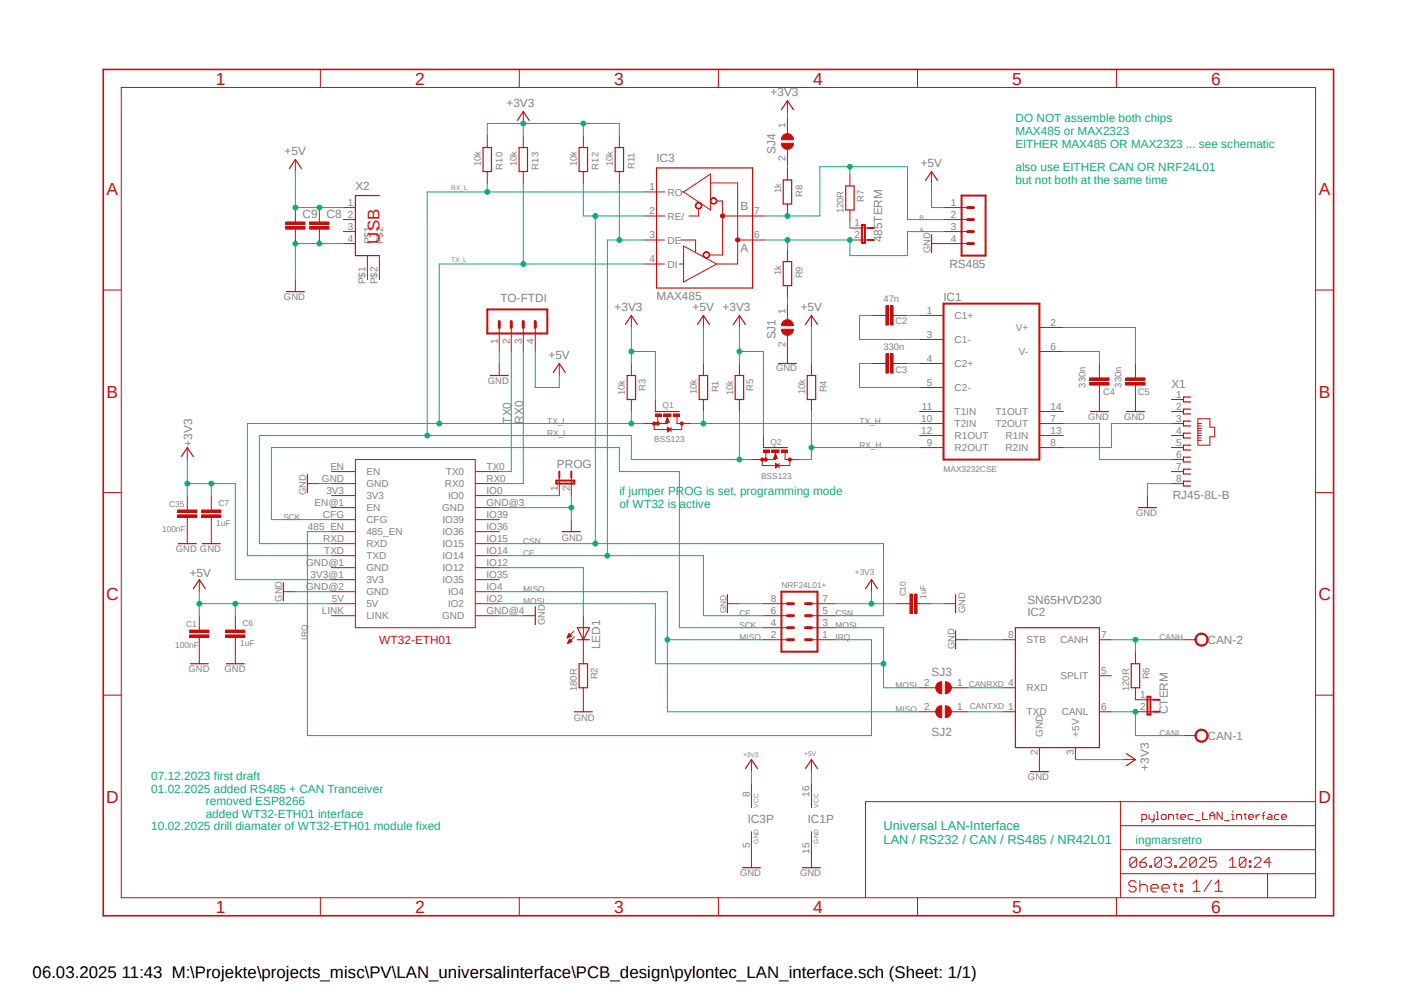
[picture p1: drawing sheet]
<svg xmlns="http://www.w3.org/2000/svg" width="297mm" height="210mm" viewBox="0 0 297 210" stroke-linecap="round" stroke-linejoin="round" font-family="sans-serif">
<defs><g id="words">
<g font-size="3.7" fill="#c90d0c">
<text x="45.7" y="17.9">1</text>
<text x="87.8" y="17.9">2</text>
<text x="129.9" y="17.9">3</text>
<text x="172" y="17.9">4</text>
<text x="214.1" y="17.9">5</text>
<text x="256.3" y="17.9">6</text>
<text x="22.5" y="41.2">A</text>
<text x="279" y="41.2">A</text>
<text x="22.5" y="84.1">B</text>
<text x="279" y="84.1">B</text>
<text x="22.4" y="126.9">C</text>
<text x="278.9" y="126.9">C</text>
<text x="22.4" y="169.8">D</text>
<text x="278.9" y="169.8">D</text>
<text x="45.7" y="193.1">1</text>
<text x="87.8" y="193.1">2</text>
<text x="129.9" y="193.1">3</text>
<text x="172" y="193.1">4</text>
<text x="214.1" y="193.1">5</text>
<text x="256.3" y="193.1">6</text>
</g>
<text font-size="3.6" fill="#c90d0c" x="80.3" y="51.5" transform="rotate(-90 80.3 51.5)">USB</text>
<text font-size="3.6" x="6.9" y="206.8">06.03.2025 11:43 M:\Projekte\projects_misc\PV\LAN_universalinterface\PCB_design\pylontec_LAN_interface.sch (Sheet: 1/1)</text>
<g font-size="2.7" fill="#0dab76">
<text x="186.9" y="175.6">Universal LAN-Interface</text>
<text x="186.9" y="178.4">LAN / RS232 / CAN / RS485 / NR42L01</text>
</g>
<g font-size="2.5" fill="#808080">
<text x="107.1" y="22.6">+3V3</text>
<text x="163" y="20.3">+3V3</text>
<text x="60.2" y="32.7">+5V</text>
<text x="138.9" y="34.2">IC3</text>
<text x="164" y="32.5" transform="rotate(-90 164 32.5)">SJ4</text>
<text x="194.8" y="35.3">+5V</text>
<text x="75.2" y="40.1">X2</text>
<text x="64" y="46.1">C9</text>
<text x="69.1" y="46.1">C8</text>
<text x="156.7" y="44.4">B</text>
<text x="156.7" y="53.3">A</text>
<text x="186.7" y="51.3" transform="rotate(-90 186.7 51.3)">485TERM</text>
<text x="200.8" y="56.6">RS485</text>
<text x="105.9" y="64">TO-FTDI</text>
<text x="130" y="65.7">+3V3</text>
<text x="138.9" y="63.5">MAX485</text>
<text x="146.5" y="65.7">+5V</text>
<text x="152.9" y="65.7">+3V3</text>
<text x="169.4" y="65.7">+5V</text>
<text x="199.6" y="63.6">IC1</text>
<text x="164" y="71.8" transform="rotate(-90 164 71.8)">SJ1</text>
<text x="116" y="75.9">+5V</text>
<text x="247.8" y="82">X1</text>
<text x="108.2" y="89.6" transform="rotate(-90 108.2 89.6)">TX0</text>
<text x="110.7" y="89.6" transform="rotate(-90 110.7 89.6)">RX0</text>
<text x="40.6" y="94.4" transform="rotate(-90 40.6 94.4)">+3V3</text>
<text x="117.8" y="99">PROG</text>
<text x="248.1" y="105.6">RJ45-8L-B</text>
<text x="40.1" y="122.1">+5V</text>
<text x="217.3" y="127.7">SN65HVD230</text>
<text x="217.3" y="130.2">IC2</text>
<text x="127" y="137.3" transform="rotate(-90 127 137.3)">LED1</text>
<text x="255.4" y="136.2">CAN-2</text>
<text x="197.1" y="142.9">SJ3</text>
<text x="197.1" y="155.6">SJ2</text>
<text x="247.1" y="151" transform="rotate(-90 247.1 151)">CTERM</text>
<text x="255.4" y="156.5">CAN-1</text>
<text x="243" y="163" transform="rotate(-90 243 163)">+3V3</text>
<text x="158.2" y="174.1">IC3P</text>
<text x="170.9" y="174.1">IC1P</text>
</g>
<g font-size="2.5" fill="#0dab76">
<text x="214.8" y="25.9">DO NOT assemble both chips</text>
<text x="214.8" y="28.5">MAX485 or MAX2323</text>
<text x="214.8" y="31.2">EITHER MAX485 OR MAX2323 ... see schematic</text>
<text x="214.8" y="36.2">also use EITHER CAN OR NRF24L01</text>
<text x="214.8" y="38.8">but not both at the same time</text>
<text x="131" y="104.7">if jumper PROG is set, programming mode</text>
<text x="131" y="107.4">of WT32 is active</text>
<text x="32" y="165">07.12.2023 first draft</text>
<text x="32" y="167.6">01.02.2025 added RS485 + CAN Tranceiver</text>
<text x="43.5" y="170.3">removed ESP8266</text>
<text x="43.5" y="173">added WT32-ETH01 interface</text>
<text x="32" y="175.6">10.02.2025 drill diamater of WT32-ETH01 module fixed</text>
<text x="240.2" y="178.4">ingmarsretro</text>
</g>
<text font-size="2.5" fill="#c90d0c" x="80.2" y="136.2">WT32-ETH01</text>
<g font-size="2.1" fill="#808080">
<text x="166.2" y="27.1" transform="rotate(-90 166.2 27.1)">1</text>
<text x="166.2" y="34" transform="rotate(-90 166.2 34)">2</text>
<text x="137.4" y="40.2">1</text>
<text x="141.2" y="41.4">RO</text>
<text x="73.6" y="43.5">1</text>
<text x="73.6" y="46.1">2</text>
<text x="137.4" y="45.3">2</text>
<text x="141.2" y="46.4">RE/</text>
<text x="159.6" y="45.3">7</text>
<text x="180.8" y="47.8">1</text>
<text x="201.1" y="43.5">1</text>
<text x="201.1" y="46.1">2</text>
<text x="73.6" y="48.6">3</text>
<text x="73.6" y="51.1">4</text>
<text x="78.5" y="51.7" transform="rotate(-90 78.5 51.7)">P$1</text>
<text x="81" y="51.7" transform="rotate(-90 81 51.7)">P$2</text>
<text x="137.4" y="50.4">3</text>
<text x="141.2" y="51.5">DE</text>
<text x="159.6" y="50.4">6</text>
<text x="180.8" y="50.4">2</text>
<text x="201.1" y="48.6">3</text>
<text x="201.1" y="51.1">4</text>
<text x="137.4" y="55.5">4</text>
<text x="141.2" y="56.6">DI</text>
<text x="77.3" y="60.2" transform="rotate(-90 77.3 60.2)">P$1</text>
<text x="79.9" y="60.2" transform="rotate(-90 79.9 60.2)">P$2</text>
<text x="166.2" y="66.4" transform="rotate(-90 166.2 66.4)">1</text>
<text x="196" y="66.4">1</text>
<text x="196" y="71.5">3</text>
<text x="201.9" y="67.5">C1+</text>
<text x="214.9" y="70">V+</text>
<text x="222.2" y="68.9">2</text>
<text x="105.3" y="72.8" transform="rotate(-90 105.3 72.8)">1</text>
<text x="107.8" y="72.8" transform="rotate(-90 107.8 72.8)">2</text>
<text x="110.4" y="72.8" transform="rotate(-90 110.4 72.8)">3</text>
<text x="112.9" y="72.8" transform="rotate(-90 112.9 72.8)">4</text>
<text x="166.2" y="73.4" transform="rotate(-90 166.2 73.4)">2</text>
<text x="196" y="76.5">4</text>
<text x="201.9" y="72.6">C1-</text>
<text x="201.9" y="77.6">C2+</text>
<text x="215.6" y="75.1">V-</text>
<text x="222.2" y="74">6</text>
<text x="196" y="81.6">5</text>
<text x="201.9" y="82.7">C2-</text>
<text x="194.9" y="89.2">10</text>
<text x="195" y="86.7">11</text>
<text x="201.9" y="87.8">T1IN</text>
<text x="210.6" y="87.8">T1OUT</text>
<text x="222.2" y="86.7">14</text>
<text x="222.2" y="89.2">7</text>
<text x="248.8" y="84.2">1</text>
<text x="248.8" y="86.7">2</text>
<text x="248.8" y="89.2">3</text>
<text x="194.9" y="91.8">12</text>
<text x="196" y="94.3">9</text>
<text x="201.9" y="90.3">T2IN</text>
<text x="201.9" y="92.9">R1OUT</text>
<text x="201.9" y="95.4">R2OUT</text>
<text x="210.6" y="90.3">T2OUT</text>
<text x="212.7" y="92.9">R1IN</text>
<text x="212.7" y="95.4">R2IN</text>
<text x="222.2" y="91.8">13</text>
<text x="222.2" y="94.3">8</text>
<text x="248.8" y="91.8">4</text>
<text x="248.8" y="94.3">5</text>
<text x="68.1" y="101.9">GND</text>
<text x="69.9" y="99.4">EN</text>
<text x="77.5" y="100.5">EN</text>
<text x="94.3" y="100.5">TX0</text>
<text x="102.9" y="99.4">TX0</text>
<text x="102.9" y="101.9">RX0</text>
<text x="248.8" y="96.9">6</text>
<text x="248.8" y="99.4">7</text>
<text x="248.8" y="101.9">8</text>
<text x="66.5" y="107">EN@1</text>
<text x="69" y="104.5">3V3</text>
<text x="77.5" y="103">GND</text>
<text x="77.5" y="105.6">3V3</text>
<text x="94.1" y="103">RX0</text>
<text x="94.8" y="105.6">IO0</text>
<text x="102.9" y="104.5">IO0</text>
<text x="102.9" y="107">GND@3</text>
<text x="118" y="103.8" transform="rotate(-90 118 103.8)">1</text>
<text x="120.5" y="103.8" transform="rotate(-90 120.5 103.8)">2</text>
<text x="65.2" y="112.1">485_EN</text>
<text x="68.3" y="109.6">CFG</text>
<text x="77.5" y="108.1">EN</text>
<text x="77.5" y="110.7">CFG</text>
<text x="77.5" y="113.2">485_EN</text>
<text x="93.5" y="108.1">GND</text>
<text x="93.6" y="110.7">IO39</text>
<text x="93.6" y="113.2">IO36</text>
<text x="102.9" y="109.6">IO39</text>
<text x="102.9" y="112.1">IO36</text>
<text x="64.8" y="119.7">GND@1</text>
<text x="68.4" y="114.6">RXD</text>
<text x="68.6" y="117.2">TXD</text>
<text x="77.5" y="115.7">RXD</text>
<text x="77.5" y="118.3">TXD</text>
<text x="93.6" y="115.7">IO15</text>
<text x="93.6" y="118.3">IO14</text>
<text x="102.9" y="114.6">IO15</text>
<text x="102.9" y="117.2">IO14</text>
<text x="102.9" y="119.7">IO12</text>
<text x="64.8" y="124.8">GND@2</text>
<text x="65.7" y="122.2">3V3@1</text>
<text x="77.5" y="120.8">GND</text>
<text x="77.5" y="123.4">3V3</text>
<text x="77.5" y="125.9">GND</text>
<text x="93.6" y="120.8">IO12</text>
<text x="93.6" y="123.4">IO35</text>
<text x="94.8" y="125.9">IO4</text>
<text x="102.9" y="122.2">IO35</text>
<text x="102.9" y="124.8">IO4</text>
<text x="68.1" y="129.8">LINK</text>
<text x="70.2" y="127.3">5V</text>
<text x="77.5" y="128.4">5V</text>
<text x="77.5" y="131">LINK</text>
<text x="93.5" y="131">GND</text>
<text x="94.8" y="128.4">IO2</text>
<text x="102.9" y="127.3">IO2</text>
<text x="102.9" y="129.8">GND@4</text>
<text x="163.1" y="129.8">6</text>
<text x="163.1" y="127.3">8</text>
<text x="174" y="129.8">5</text>
<text x="174" y="127.3">7</text>
<text x="163.1" y="134.9">2</text>
<text x="163.1" y="132.4">4</text>
<text x="174" y="134.9">1</text>
<text x="174" y="132.4">3</text>
<text x="213.3" y="134.9">8</text>
<text x="217.2" y="136.1">STB</text>
<text x="224.3" y="136.1">CANH</text>
<text x="233" y="134.9">7</text>
<text x="224.4" y="143.7">SPLIT</text>
<text x="233" y="142.5">5</text>
<text x="195.5" y="145.1">2</text>
<text x="202.5" y="145.1">1</text>
<text x="213.3" y="145.1">4</text>
<text x="217.2" y="146.2">RXD</text>
<text x="241.2" y="147.6">1</text>
<text x="195.5" y="150.2">2</text>
<text x="202.5" y="150.2">1</text>
<text x="213.3" y="150.2">1</text>
<text x="217.2" y="151.3">TXD</text>
<text x="220.6" y="155.8" transform="rotate(-90 220.6 155.8)">GND</text>
<text x="224.6" y="151.3">CANL</text>
<text x="228.3" y="155.8" transform="rotate(-90 228.3 155.8)">+5V</text>
<text x="233" y="150.2">6</text>
<text x="241.2" y="150.2">2</text>
<text x="219.5" y="159.7" transform="rotate(-90 219.5 159.7)">2</text>
<text x="227.2" y="159.7" transform="rotate(-90 227.2 159.7)">3</text>
<text x="158.6" y="168.5" transform="rotate(-90 158.6 168.5)">8</text>
<text x="171.3" y="168.5" transform="rotate(-90 171.3 168.5)">16</text>
<text x="158.6" y="179.4" transform="rotate(-90 158.6 179.4)">5</text>
<text x="171.3" y="180.6" transform="rotate(-90 171.3 180.6)">15</text>
</g>
<g font-size="2" fill="#808080">
<text x="101.7" y="35.1" transform="rotate(-90 101.7 35.1)">10k</text>
<text x="106.3" y="35.9" transform="rotate(-90 106.3 35.9)">R10</text>
<text x="109.3" y="35.1" transform="rotate(-90 109.3 35.1)">10k</text>
<text x="113.9" y="35.9" transform="rotate(-90 113.9 35.9)">R13</text>
<text x="122" y="35.1" transform="rotate(-90 122 35.1)">10k</text>
<text x="126.6" y="35.9" transform="rotate(-90 126.6 35.9)">R12</text>
<text x="129.7" y="35.1" transform="rotate(-90 129.7 35.1)">10k</text>
<text x="134.2" y="35.7" transform="rotate(-90 134.2 35.7)">R11</text>
<text x="165.2" y="40.9" transform="rotate(-90 165.2 40.9)">1k</text>
<text x="169.8" y="41.6" transform="rotate(-90 169.8 41.6)">R8</text>
<text x="178.4" y="45.1" transform="rotate(-90 178.4 45.1)">120R</text>
<text x="182.7" y="42.6" transform="rotate(-90 182.7 42.6)">R7</text>
<text x="196.8" y="53.6" transform="rotate(-90 196.8 53.6)">GND</text>
<text x="165.2" y="58.2" transform="rotate(-90 165.2 58.2)">1k</text>
<text x="169.8" y="58.9" transform="rotate(-90 169.8 58.9)">R9</text>
<text x="60.1" y="63.4">GND</text>
<text x="186.9" y="63.8">47n</text>
<text x="189.4" y="68.6">C2</text>
<text x="186.9" y="74">330n</text>
<text x="103.2" y="81.1">GND</text>
<text x="132.2" y="83.6" transform="rotate(-90 132.2 83.6)">10k</text>
<text x="136.5" y="82.7" transform="rotate(-90 136.5 82.7)">R3</text>
<text x="147.4" y="83.4" transform="rotate(-90 147.4 83.4)">10k</text>
<text x="152" y="83" transform="rotate(-90 152 83)">R1</text>
<text x="155.1" y="83.6" transform="rotate(-90 155.1 83.6)">10k</text>
<text x="159.3" y="82.7" transform="rotate(-90 159.3 82.7)">R5</text>
<text x="164.2" y="78.6">GND</text>
<text x="170.3" y="83.4" transform="rotate(-90 170.3 83.4)">10k</text>
<text x="174.8" y="83" transform="rotate(-90 174.8 83)">R4</text>
<text x="189.4" y="78.8">C3</text>
<text x="229.7" y="82" transform="rotate(-90 229.7 82)">330n</text>
<text x="233.3" y="83.6">C4</text>
<text x="237.3" y="82" transform="rotate(-90 237.3 82)">330n</text>
<text x="240.7" y="83.6">C5</text>
<text x="230.2" y="88.7">GND</text>
<text x="237.8" y="88.7">GND</text>
<text x="64.7" y="104.7" transform="rotate(-90 64.7 104.7)">GND</text>
<text x="240.3" y="109.1">GND</text>
<text x="37.2" y="116.7">GND GND</text>
<text x="118.8" y="114.5">GND</text>
<text x="59.6" y="127.3" transform="rotate(-90 59.6 127.3)">GND</text>
<text x="204.2" y="129.7" transform="rotate(-90 204.2 129.7)">GND</text>
<text x="115.3" y="132.2" transform="rotate(-90 115.3 132.2)">GND</text>
<text x="201.9" y="137.3" transform="rotate(-90 201.9 137.3)">GND</text>
<text x="39.9" y="142.2">GND</text>
<text x="47.5" y="142.2">GND</text>
<text x="126.4" y="143.7" transform="rotate(-90 126.4 143.7)">R2</text>
<text x="243.2" y="143.7" transform="rotate(-90 243.2 143.7)">R6</text>
<text x="122" y="146.1" transform="rotate(-90 122 146.1)">180R</text>
<text x="238.8" y="146.1" transform="rotate(-90 238.8 146.1)">120R</text>
<text x="121.4" y="152.6">GND</text>
<text x="217.5" y="164.9">GND</text>
<text x="156.5" y="185.2">GND</text>
<text x="169.2" y="185.2">GND</text>
</g>
<g font-size="1.8" fill="#808080">
<text x="115.8" y="89.6">TX_L</text>
<text x="140.2" y="86.3">Q1</text>
<text x="181.8" y="89.6">TX_H</text>
<text x="115.8" y="92.1">RX_L</text>
<text x="138.4" y="93.4">BSS123</text>
<text x="163" y="94.1">Q2</text>
<text x="181.8" y="94.7">RX_H</text>
<text x="161" y="101.3">BSS123</text>
<text x="199.6" y="99.7">MAX3232CSE</text>
<text x="35.8" y="107.2">C35</text>
<text x="46.2" y="107">C7</text>
<text x="34.3" y="112.6">100nF</text>
<text x="45.7" y="111.3">1uF</text>
<text x="59.9" y="109.9">SCK</text>
<text x="110.7" y="115">CSN</text>
<text x="110.7" y="117.5">CE</text>
<text x="110.7" y="125.1">MISO</text>
<text x="165.3" y="124.4">NRF24L01+</text>
<text x="180.8" y="121.6">+3V3</text>
<text x="110.7" y="127.7">MOSI</text>
<text x="153.6" y="129.7" transform="rotate(-90 153.6 129.7)">GND</text>
<text x="156.4" y="130.2">CE</text>
<text x="176.7" y="130.2">CSN</text>
<text x="191.6" y="126.2" transform="rotate(-90 191.6 126.2)">C10</text>
<text x="195.9" y="126.7" transform="rotate(-90 195.9 126.7)">1uF</text>
<text x="37.1" y="136.9">100nF</text>
<text x="39.4" y="132.6">C1</text>
<text x="50.8" y="136.7">1uF</text>
<text x="51.3" y="132.4">C6</text>
<text x="65" y="135.3" transform="rotate(-90 65 135.3)">IRQ</text>
<text x="156.4" y="132.8">SCK</text>
<text x="156.4" y="135.3">MISO</text>
<text x="176.7" y="135.3">IRQ</text>
<text x="176.7" y="132.8">MOSI</text>
<text x="245.3" y="135.3">CANH</text>
<text x="189.4" y="145.5">MOSI</text>
<text x="204.9" y="145.2">CANRXD</text>
<text x="189.4" y="150.5">MISO</text>
<text x="205.2" y="150">CANTXD</text>
<text x="245.3" y="155.6">CANL</text>
</g>
<g font-size="1.4" fill="#808080">
<text x="95.5" y="40.1">RX_L</text>
<text x="194.5" y="46.4">B</text>
<text x="194.5" y="49">A</text>
<text x="95.5" y="55.3">TX_L</text>
<text x="157.2" y="160.1">+3V3</text>
<text x="170.1" y="159.9">+5V</text>
<text x="160.5" y="170.8" transform="rotate(-90 160.5 170.8)">VCC</text>
<text x="173.2" y="170.8" transform="rotate(-90 173.2 170.8)">VCC</text>
<text x="160.5" y="178.4" transform="rotate(-90 160.5 178.4)">GND</text>
<text x="173.2" y="178.4" transform="rotate(-90 173.2 178.4)">GND</text>
</g>
</g></defs>
<path d="M21.3 14.4l261.2 179.8M282.5 14.4l-261.2 179.8" fill="none" stroke="#fff" stroke-width=".21"/>
<g fill="none" stroke="#c90d0c" stroke-width=".21">
<path d="M25.7 18.5h252.6v171.4h-252.6zM67.8 14.7v3.8M109.9 14.7v3.8M152 14.7v3.8M194.1 14.7v3.8M236.2 14.7v3.8M21.8 61.3h3.9M278.3 61.3h3.8M21.8 104.2h3.9M39.6 107.4v.5M39.6 109.4v.5M278.3 104.2h3.8"/>
<path d="M21.8 147h3.9M278.3 147h3.8M237 169.5v20.4M237 179.7h41.3M237 174.6h41.3M241.6 173.3h.7l.3-.2v-.6l-.3-.2h-.7v1.5M243.1 172.3v.8l.2 .2h.8M244.1 172.3v1.3l-.2 .2h-.3M244.6 173.3h.6M244.6 171.7h.3v1.6M245.9 172.3h.5l.3 .2v.6l-.3 .2h-.5l-.2-.2v-.6zM247.2 173.3v-1h.8l.2 .2v.8"/>
<path d="M248.8 172.3h.5M249 172v1.1l.3 .2M249.8 172.8h1v-.3l-.3-.2h-.5l-.2 .2v.6l.2 .2h.5M252.3 172.3h-.7l-.3 .2v.6l.3 .2h.7M252.9 173.6h1M254.4 171.7v1.6h1M255.9 173.3v-1l.6-.6 .5 .6v1M255.9 172.5h1.1M258.5 171.7v1.6l-1-1.6v1.6M259 173.6h1.1M260.6 172.3h.2v1M260.6 173.3h.5"/>
<path d="M260.8 171.5v.2M261.6 173.3v-1h.8l.2 .2v.8M263.1 172.3h.6M263.4 172v1.1l.3 .2M264.2 172.8h1v-.3l-.2-.2h-.6l-.2 .2v.6l.2 .2h.6M265.7 172.3v1M266.5 172.3h-.3l-.5 .5M267 172.5h.5M267.5 171.7l-.2 .3v1.3M268.3 172.3h.5l.3 .2v.8h-.8l-.3-.2 .3-.3h.8M270.6 172.3h-.8l-.2 .2v.6l.2 .2h.8M271.1 172.8h1.1v-.3l-.3-.2h-.5l-.3 .2v.6l.3 .2h.5"/>
<path d="M278.3 169.5h-95.2v20.4M67.8 189.9v3.8M109.9 189.9v3.8M152 189.9v3.8M194.1 189.9v3.8M236.2 189.9v3.8M237 184.8h41.3M240.3 186.7l-.4-.4h-.7l-.4 .4v.4l.4 .4h.7l.4 .3v.4l-.4 .4h-.7l-.4-.4M240.5 181.7l-.4-.4h-.7l-.4 .4v1.4M240.5 181.7v1.4l-.4 .3h-.7l-.4-.3M240.5 181.7l-1.5 1.4M241.1 182.4h1.1l.3 .3v.4l-.3 .3h-.7l-.4-.3z"/>
<path d="M241.1 186.3v2.3M241.1 187.5l.4-.4h.8l.4 .4v1.1M242.5 181.3l-1.4 1.1M243.2 183.1h.4v.3h-.4zM243.5 187.8h1.5v-.3l-.4-.4h-.8l-.3 .4v.7l.3 .4h.8M245.7 181.7l-.3-.4h-.8l-.3 .4v1.4M245.7 181.7v1.4l-.3 .3h-.8l-.3-.3M245.7 181.7l-1.4 1.4M245.8 187.8h1.6v-.3l-.4-.4h-.8l-.4 .4v.7l.4 .4h.8M246.4 181.7l.4-.4h.6l.4 .4v.3l-.4 .4M247.1 182.4h.3M247.4 182.4l.4 .3v.4l-.4 .3h-.6l-.4-.3"/>
<path d="M248.2 187.1h.7M248.5 183.1h.3v.3h-.3zM248.5 186.7v1.5l.4 .4M249.6 181.7l.3-.4h.7l.4 .4v.3l-1.4 1.4h1.4M249.7 187.1h.4v.4h-.4zM249.7 188.2h.4v.4h-.4zM252.4 186.9l.8-.8v2.4M252.4 188.5h1.5M253.1 181.7l-.4-.4h-.7l-.3 .4v1.4M253.1 181.7v1.4l-.4 .3h-.7l-.3-.3M253.1 181.7l-1.4 1.4M253.7 181.7l.4-.4h.7l.4 .4v.3l-1.5 1.4h1.5"/>
<path d="M256.3 186.1l-1.6 2.4M257 188.5h1.6M257 186.9l.8-.8v2.4M257.3 181.3h-1.4v1.1l1-.4 .4 .4v.7l-.4 .3h-.7l-.3-.3M260.1 182l.7-.7v2.1M260.1 183.4h1.4M263.6 181.7l-.4-.4h-.7l-.3 .4v1.4M263.6 181.7v1.4l-.4 .3h-.7l-.3-.3M263.6 181.7l-1.4 1.4M264.3 183.1h.3v.3h-.3zM264.3 182h.3v.4h-.3zM265.3 181.7l.4-.4h.7l.3 .4v.3l-1.4 1.4h1.4"/>
<path d="M268.1 184.8v5.1M268.9 182.4h-1.5l1.1-1.1v2.1"/>
</g>
<path d="M21.8 14.7h260.3v179h-260.3z" fill="none" stroke="#c90d0c" stroke-width=".34"/>
<path d="M37.6 107.9h4.1v.5h-4.1z" fill-rule="evenodd" fill="#c90d0c"/>
<path d="M37.6 107.9h4.1v.5h-4.1z" fill="none" stroke="#c90d0c" stroke-width=".21"/>
<path d="M37.6 108.9h4.1v.5h-4.1z" fill-rule="evenodd" fill="#c90d0c"/>
<g fill="none" stroke="#c90d0c" stroke-width=".21">
<path d="M133.6 76.9v2.5M148.8 76.9v2.5M194.5 66.7h5.1M194.5 71.8h5.1M194.5 76.9h5.1M219.9 69.3h5.1M219.9 74.3h5.1M133.6 84.5v2.5M139.1 88.1v1.5M141.2 88.1v1.5h-2.8v1.2h5.8v-1.2M141.2 88.3l.4 1h-.8zM141.2 90.3l.7 .5-.7 .6z"/>
<path d="M141.9 90.3v1.1M143.2 88.1v1.5h.5M148.8 84.5v2.5M194.5 82h5.1M194.5 87h5.1M194.5 89.6h5.1M194.5 92.1h5.1M194.5 94.7h5.1M219.9 87h5.1M219.9 89.6h5.1M219.9 92.1h5.1M219.9 94.7h5.1"/>
<path d="M37.6 108.9h4.1v.5h-4.1zM39.6 104.8v2.6M39.6 109.9v5.1"/>
</g>
<path d="M132.7 79.4h1.8v5.1h-1.8zM147.9 79.4h1.8v5.1h-1.8zM138.6 87h5.1M141.2 88.6l-.3 .6h.5l-.2-.5M141.3 90.6l.4 .2-.4 .3zM37.7 115h3.8" fill="none" stroke="#c90d0c" stroke-width=".25"/>
<path d="M199.6 64.2h20.3v33h-20.3z" fill="none" stroke="#c90d0c" stroke-width=".42"/>
<circle cx="138.4" cy="89.6" r=".33" fill="#c90d0c"/>
<circle cx="138.4" cy="89.6" r=".33" fill="none" stroke="#c90d0c" stroke-width=".21"/>
<circle cx="139.2" cy="89.6" r=".33" fill="#c90d0c"/>
<circle cx="139.2" cy="89.6" r=".33" fill="none" stroke="#c90d0c" stroke-width=".21"/>
<circle cx="144.2" cy="89.6" r=".33" fill="#c90d0c"/>
<circle cx="144.2" cy="89.6" r=".33" fill="none" stroke="#c90d0c" stroke-width=".21"/>
<path d="M142.5 87.5h1.2v.6h-1.2z" fill-rule="evenodd" fill="#c90d0c"/>
<path d="M142.5 87.5h1.2v.6h-1.2z" fill="none" stroke="#c90d0c" stroke-width=".21"/>
<path d="M138.6 87.5h1.3v.6h-1.3z" fill-rule="evenodd" fill="#c90d0c"/>
<path d="M138.6 87.5h1.3v.6h-1.3z" fill="none" stroke="#c90d0c" stroke-width=".21"/>
<path d="M140.4 87.5h1.5v.6h-1.5z" fill-rule="evenodd" fill="#c90d0c"/>
<g fill="none" stroke="#c90d0c" stroke-width=".21">
<path d="M133.6 66.7v2.6M148.8 66.7v2.6M156.4 76.9v2.5M171.7 76.9v2.5M39.6 94.7v2.5M136.1 89.6h2.5M138.6 84.5v2.5M140.4 87.5h1.5v.6h-1.5zM143.7 89.6h2.6M156.4 84.5v2.5M162 95.7v1.5M164 95.9l.4 1h-.7z"/>
<path d="M164 95.7v1.5h-2.8v1.3h5.9v-1.3M164 98l.8 .5-.8 .5zM164.8 98v1M166.1 95.7v1.5h.5M171.7 84.5v2.5M42.2 122.6v2.5"/>
</g>
<path d="M132.3 68.6l1.3-1.9 1.2 1.9M147.5 68.6l1.3-1.9 1.3 1.9M155.5 79.4h1.8v5.1h-1.8zM170.8 79.4h1.8v5.1h-1.8zM38.4 96.6l1.2-1.9 1.3 1.9M161.5 94.7h5.1M164 96.2l-.2 .6h.5l-.3-.5M164.2 98.2l.3 .3-.3 .2zM40.9 124.5l1.3-1.9 1.2 1.9" fill="none" stroke="#c90d0c" stroke-width=".25"/>
<circle cx="161.3" cy="97.2" r=".33" fill="#c90d0c"/>
<circle cx="161.3" cy="97.2" r=".33" fill="none" stroke="#c90d0c" stroke-width=".21"/>
<circle cx="162" cy="97.2" r=".33" fill="#c90d0c"/>
<circle cx="162" cy="97.2" r=".33" fill="none" stroke="#c90d0c" stroke-width=".21"/>
<circle cx="167.1" cy="97.2" r=".33" fill="#c90d0c"/>
<circle cx="167.1" cy="97.2" r=".33" fill="none" stroke="#c90d0c" stroke-width=".21"/>
<path d="M165.3 95.2h1.3v.5h-1.3z" fill-rule="evenodd" fill="#c90d0c"/>
<path d="M165.3 95.2h1.3v.5h-1.3z" fill="none" stroke="#c90d0c" stroke-width=".21"/>
<path d="M161.5 95.2h1.3v.5h-1.3z" fill-rule="evenodd" fill="#c90d0c"/>
<path d="M161.5 95.2h1.3v.5h-1.3z" fill="none" stroke="#c90d0c" stroke-width=".21"/>
<path d="M163.3 95.2h1.5v.5h-1.5z" fill-rule="evenodd" fill="#c90d0c"/>
<path d="M156.4 66.7v2.6M171.7 66.7v2.6M159 97.2h2.5M161.5 92.1v2.6M163.3 95.2h1.5v.5h-1.5zM166.6 97.2h2.5M42.2 132.8v.5M42.2 134.8v.5" fill="none" stroke="#c90d0c" stroke-width=".21"/>
<path d="M155.2 68.6l1.2-1.9 1.3 1.9M170.4 68.6l1.3-1.9 1.2 1.9" fill="none" stroke="#c90d0c" stroke-width=".25"/>
<path d="M40.1 133.3h4.1v.5h-4.1z" fill-rule="evenodd" fill="#c90d0c"/>
<path d="M40.1 133.3h4.1v.5h-4.1z" fill="none" stroke="#c90d0c" stroke-width=".21"/>
<path d="M40.1 134.3h4.1v.5h-4.1z" fill-rule="evenodd" fill="#c90d0c"/>
<path d="M186.9 66.7h.5M188.9 66.7h.5M40.1 134.3h4.1v.5h-4.1zM42.2 130.2v2.6M42.2 135.3v5.1M171.7 160.7v2.5M171.7 165.7v5.1M171.7 175.9v7.6" fill="none" stroke="#c90d0c" stroke-width=".21"/>
<path d="M40.3 140.4h3.8M170.4 162.6l1.3-1.9 1.2 1.9M169.8 183.5h3.8" fill="none" stroke="#c90d0c" stroke-width=".25"/>
<path d="M187.4 64.7h.5v4h-.5z" fill-rule="evenodd" fill="#c90d0c"/>
<path d="M187.4 64.7h.5v4h-.5z" fill="none" stroke="#c90d0c" stroke-width=".21"/>
<path d="M188.4 64.7h.5v4h-.5z" fill-rule="evenodd" fill="#c90d0c"/>
<path d="M184.4 66.7h2.5M186.9 76.9h.5M188.4 64.7h.5v4h-.5zM188.9 76.9h.5M189.4 66.7h2.6" fill="none" stroke="#c90d0c" stroke-width=".21"/>
<path d="M187.4 74.8h.5v4.1h-.5z" fill-rule="evenodd" fill="#c90d0c"/>
<path d="M187.4 74.8h.5v4.1h-.5z" fill="none" stroke="#c90d0c" stroke-width=".21"/>
<path d="M188.4 74.8h.5v4.1h-.5z" fill-rule="evenodd" fill="#c90d0c"/>
<path d="M184.4 76.9h2.5M188.4 74.8h.5v4.1h-.5zM189.4 76.9h2.6M232.6 79.4v.5M232.6 81.4v.6" fill="none" stroke="#c90d0c" stroke-width=".21"/>
<path d="M230.5 80.9h4.1v.5h-4.1z" fill-rule="evenodd" fill="#c90d0c"/>
<path d="M230.5 80.9h4.1v.5h-4.1z" fill="none" stroke="#c90d0c" stroke-width=".21"/>
<path d="M230.5 79.9h4.1v.5h-4.1z" fill-rule="evenodd" fill="#c90d0c"/>
<path d="M230.5 79.9h4.1v.5h-4.1zM232.6 76.9v2.5M240.2 79.4v.5M232.6 82v2.5M240.2 81.4v.6" fill="none" stroke="#c90d0c" stroke-width=".21"/>
<path d="M238.2 80.9h4v.5h-4z" fill-rule="evenodd" fill="#c90d0c"/>
<path d="M238.2 80.9h4v.5h-4z" fill="none" stroke="#c90d0c" stroke-width=".21"/>
<path d="M238.2 79.9h4v.5h-4z" fill-rule="evenodd" fill="#c90d0c"/>
<g fill="none" stroke="#c90d0c" stroke-width=".21">
<path d="M238.2 79.9h4v.5h-4zM240.2 76.9v2.5M232.6 84.5v2.5M240.2 82v5M247.8 89.6h2.6M247.8 92.1h2.6M247.8 84.5h2.6M247.8 87h2.6M247.8 94.7h2.6M247.8 97.2h2.6M247.8 99.7h2.6M253.4 88.6h2.5v1.7h1.1v2.1h-1.1v1.7h-2.5z"/>
<path d="M253.4 89.6h.8M253.4 90.1h.8M253.4 90.6h.8M253.4 91.1h.8M253.4 91.6h.8M253.4 92.1h.8M253.4 92.6h.8M253.4 93.1h.8M242.7 104.8v2.6M247.8 102.3h2.6M49.8 132.8v.5M49.8 134.8v.5"/>
</g>
<path d="M230.7 87h3.8M238.3 87h3.8M251.9 84h-1.5v1h1.5M251.9 86.5h-1.5v1h1.5M251.9 89.1h-1.5v1h1.5M251.9 91.6h-1.5v1h1.5M251.9 94.1h-1.5v1.1h1.5M251.9 96.7h-1.5v1h1.5M251.9 99.2h-1.5v1h1.5M240.8 107.4h3.8M251.9 101.8h-1.5v1h1.5" fill="none" stroke="#c90d0c" stroke-width=".25"/>
<path d="M47.8 134.3h4v.5h-4z" fill-rule="evenodd" fill="#c90d0c"/>
<path d="M47.8 134.3h4v.5h-4z" fill="none" stroke="#c90d0c" stroke-width=".21"/>
<path d="M47.8 133.3h4v.5h-4z" fill-rule="evenodd" fill="#c90d0c"/>
<path d="M44.7 107.4v.5M44.7 109.4v.5M47.8 133.3h4v.5h-4zM49.8 130.2v2.6M49.8 135.3v2.5" fill="none" stroke="#c90d0c" stroke-width=".21"/>
<path d="M42.7 108.9h4v.5h-4z" fill-rule="evenodd" fill="#c90d0c"/>
<path d="M42.7 108.9h4v.5h-4z" fill="none" stroke="#c90d0c" stroke-width=".21"/>
<path d="M42.7 107.9h4v.5h-4z" fill-rule="evenodd" fill="#c90d0c"/>
<g fill="none" stroke="#c90d0c" stroke-width=".21">
<path d="M62.5 33.7v2.6M62.5 59.1v2.6M67.6 46.4v.5M67.6 48.5v.5M72.6 43.9h2.6M72.6 46.4h2.6M72.6 49h2.6M72.6 51.5h2.6M77.7 54.1v5M80.3 54.1v5M42.7 107.9h4v.5h-4zM44.7 104.8v2.6"/>
<path d="M44.7 109.9v5.1M49.8 137.8v2.6"/>
</g>
<path d="M61.2 35.6l1.3-1.9 1.3 1.9M80.3 41.4h-5.1v12.7h5.1M60.6 61.7h3.8M42.8 115h3.8M47.9 140.4h3.8" fill="none" stroke="#c90d0c" stroke-width=".25"/>
<path d="M65.5 48h4.1v.5h-4.1z" fill-rule="evenodd" fill="#c90d0c"/>
<path d="M65.5 48h4.1v.5h-4.1z" fill="none" stroke="#c90d0c" stroke-width=".21"/>
<path d="M65.5 46.9h4.1v.6h-4.1z" fill-rule="evenodd" fill="#c90d0c"/>
<path d="M62.5 46.4v.5M62.5 48.5v.5M65.5 46.9h4.1v.6h-4.1zM67.6 43.9v2.5M67.6 49v2.5" fill="none" stroke="#c90d0c" stroke-width=".21"/>
<path d="M60.5 48h4v.5h-4z" fill-rule="evenodd" fill="#c90d0c"/>
<path d="M60.5 48h4v.5h-4z" fill="none" stroke="#c90d0c" stroke-width=".21"/>
<path d="M60.5 46.9h4v.6h-4z" fill-rule="evenodd" fill="#c90d0c"/>
<g fill="none" stroke="#c90d0c" stroke-width=".21">
<path d="M60.5 46.9h4v.6h-4zM62.5 43.9v2.5M62.5 49v2.5M105.6 69.3v5M105.6 76.9v2.5M108.2 69.3v5M110.7 69.3v5M113.2 69.3v5M118.3 76.9v2.5M70.1 99.7h5.1M75.2 97.2h25.3v35.6h-25.3zM100.5 99.7h5.1"/>
<path d="M65 102.3h2.6M70.1 102.3h5.1M70.1 104.8h5.1M70.1 107.4h5.1M70.1 109.9h5.1M70.1 112.4h5.1M70.1 115h5.1M70.1 117.5h5.1M100.5 102.3h5.1M100.5 104.8h5.1M100.5 107.4h5.1M100.5 109.9h5.1"/>
<path d="M100.5 112.4h5.1M100.5 115h5.1M100.5 117.5h5.1M118.3 101v3.8M120.9 101v3.8M120.9 109.9v2.5M59.9 125.1h2.6M70.1 120.1h5.1M70.1 122.6h5.1M70.1 125.1h5.1M70.1 127.7h5.1M70.1 130.2h5.1"/>
<path d="M100.5 120.1h5.1M100.5 122.6h5.1M100.5 125.1h5.1M100.5 127.7h5.1M100.5 130.2h5.1M110.7 130.2h2.5M120 134.9h.1M120.1 134.8h.2M120.1 134.7h.4M120.1 134.6h.6M120.1 136h.1M120.1 134.5h.8"/>
<path d="M120.1 135.9h.3M120.2 134.4h.6M120.2 135.8h.4M120.2 134.3h.5M120.2 135.8h.6M120.3 134.2h.3M120.3 135.7h.7M120.3 134.2h.2M120.3 135.6h.6M120.4 134l.5 .5-.9 .4zM120.4 134.1h.1M120.4 135.5h.4"/>
<path d="M120.4 135.4h.3M120.4 135.3h.2M120.5 135.2h.1M121 135.7l-.5-.5-.4 .9M121 135.7l-.9 .4M121.4 133.5l-1.4 1.4M121.5 134.7l-1.4 1.4M123.4 130.2v10.2M153.9 127.7h2.5M161.5 132.8h5.1M161.5 127.7h5.1M161.5 130.2h5.1"/>
<path d="M161.5 135.3h5.1M171.7 132.8h5M171.7 127.7h5M171.7 130.2h5M171.7 135.3h5M184.4 122.6v2.5M192 127.7h.5M194 127.7h.5M123.4 145.5v5"/>
</g>
<path d="M103.7 79.4h3.8M117.1 78.8l1.2-1.9 1.3 1.9M65 100.4v3.8M119 112.4h3.8M59.9 123.2v3.8M113.2 128.3v3.8M122.1 132.8h2.6l-1.3 2.5zM122.1 135.3h2.6M153.9 125.8v3.8M183.1 124.5l1.3-1.9 1.2 1.9M121.5 150.5h3.8M122.5 140.4h1.8v5.1h-1.8z" fill="none" stroke="#c90d0c" stroke-width=".25"/>
<path d="M103.1 65.4h12.7v5.1h-12.7zM118.3 99.7v1.3M120.9 99.7v1.3M117.7 101.6h3.8v.7h-3.8zM165.3 125.1h7.6v12.7h-7.6z" fill="none" stroke="#c90d0c" stroke-width=".42"/>
<path d="M105.6 68v1.3M108.2 68v1.3M110.7 68v1.3M113.2 68v1.3M166.6 130.2h1.3M166.6 132.8h1.3M166.6 135.3h1.3M166.6 127.7h1.3M170.4 130.2h1.3M170.4 132.8h1.3M170.4 135.3h1.3M170.4 127.7h1.3" fill="none" stroke="#c90d0c" stroke-width=".64"/>
<path d="M193.5 125.6h.5v4.1h-.5z" fill-rule="evenodd" fill="#c90d0c"/>
<path d="M193.5 125.6h.5v4.1h-.5z" fill="none" stroke="#c90d0c" stroke-width=".21"/>
<path d="M192.5 125.6h.5v4.1h-.5z" fill-rule="evenodd" fill="#c90d0c"/>
<path d="M189.4 127.7h2.6M192.5 125.6h.5v4.1h-.5zM194.5 127.7h2.6M199.6 127.7h2.5" fill="none" stroke="#c90d0c" stroke-width=".21"/>
<path d="M202.1 125.8v3.8" fill="none" stroke="#c90d0c" stroke-width=".25"/>
<path d="M198.3 149.6l.3-.2 .6-.1v2.5a1.27 1.27 0 0 1-1.2-.8 1.27 1.27 0 0 1 .3-1.4z" fill-rule="evenodd" fill="#c90d0c"/>
<path d="M198.3 149.6l.3-.2 .6-.1v2.5a1.27 1.27 0 0 1-1.2-.8 1.27 1.27 0 0 1 .3-1.4z" fill="none" stroke="#c90d0c" stroke-width=".21"/>
<path d="M200 149.3a1.25 1.25 0 0 1 1.3 1.2 1.25 1.25 0 0 1-1.3 1.3z" fill-rule="evenodd" fill="#c90d0c"/>
<path d="M194.5 150.5h3.5M200 149.3a1.25 1.25 0 0 1 1.3 1.2 1.25 1.25 0 0 1-1.3 1.3zM201.3 150.5h3.4" fill="none" stroke="#c90d0c" stroke-width=".21"/>
<path d="M198.3 144.5l.9-.3v2.5a1.31 1.31 0 0 1-1.2-.8 1.31 1.31 0 0 1 .3-1.4z" fill-rule="evenodd" fill="#c90d0c"/>
<path d="M198.3 144.5l.9-.3v2.5a1.31 1.31 0 0 1-1.2-.8 1.31 1.31 0 0 1 .3-1.4z" fill="none" stroke="#c90d0c" stroke-width=".21"/>
<path d="M200 144.2a1.27 1.27 0 0 1 1.3 1.3 1.27 1.27 0 0 1-1.3 1.2z" fill-rule="evenodd" fill="#c90d0c"/>
<g fill="none" stroke="#c90d0c" stroke-width=".21">
<path d="M202.1 135.3h2.6M212.3 135.3h2.5M232.6 135.3h2.5M240.2 137.8v2.6M194.5 145.5h3.5M200 144.2a1.27 1.27 0 0 1 1.3 1.3 1.27 1.27 0 0 1-1.3 1.2zM201.3 145.5h3.4M212.3 145.5h2.5M212.3 150.5h2.5M219.9 158.1v5.1M227.5 158.1v2.6M232.6 150.5h2.5"/>
<path d="M232.6 142.9h2.5M240.2 150.5h3.8M240.2 145.5v2.5h3.8M237.7 160.7h2.5"/>
</g>
<path d="M202.1 133.4v3.8M214.8 132.8h17.8v25.3h-17.8zM238.3 159.4l1.9 1.3-1.9 1.2M239.3 140.4h1.8v5.1h-1.8zM218 163.2h3.8" fill="none" stroke="#c90d0c" stroke-width=".25"/>
<path d="M242.7 147.4h.7v3.7h-.7zM244 148h1.3M244 150.5h1.3" fill="none" stroke="#c90d0c" stroke-width=".42"/>
<path d="M253.1 154.7a1.4 1.4 0 0 1 2.2 .1 1.4 1.4 0 0 1-.7 2.1 1.4 1.4 0 0 1-1.8-1.3h.2a1.15 1.15 0 0 1 1.6-1.1 1.15 1.15 0 0 1 .4 1.9 1.15 1.15 0 0 1-1.9-.4l-.1-.4h-.2z" fill-rule="evenodd" fill="#c90d0c"/>
<path d="M250.4 155.6h2.5M253.1 154.7a1.4 1.4 0 0 1 2.2 .1 1.4 1.4 0 0 1-.7 2.1 1.4 1.4 0 0 1-1.8-1.3h.2a1.15 1.15 0 0 1 1.6-1.1 1.15 1.15 0 0 1 .4 1.9 1.15 1.15 0 0 1-1.9-.4l-.1-.4h-.2z" fill="none" stroke="#c90d0c" stroke-width=".21"/>
<path d="M253.1 134.4a1.4 1.4 0 0 1 2.2 .1 1.4 1.4 0 0 1-.7 2.1 1.4 1.4 0 0 1-1.8-1.3h.2a1.15 1.15 0 0 1 1.6-1.1 1.15 1.15 0 0 1 .4 1.8 1.15 1.15 0 0 1-1.9-.3l-.1-.4h-.2z" fill-rule="evenodd" fill="#c90d0c"/>
<g fill="none" stroke="#c90d0c" stroke-width=".21">
<path d="M150.3 38.7h5.7v17.1h-4.4M138.9 45.7h1.8M138.9 50.8h1.6M138.9 55.8h1.6M138.9 40.6h1.8M143.7 55.8h.9M144 50.8h3.2v2.6M144.1 40.6h.5M144.6 40.6l5.7-3.8v7.6zM144.6 52l7 3.8-7 3.8zM147.8 44.2v1.5h-2M151.6 42.5h1.3v11.4h-2.8"/>
<path d="M152.9 45.7h6.3M156 50.8h3.2M250.4 135.3h2.5M253.1 134.4a1.4 1.4 0 0 1 2.2 .1 1.4 1.4 0 0 1-.7 2.1 1.4 1.4 0 0 1-1.8-1.3h.2a1.15 1.15 0 0 1 1.6-1.1 1.15 1.15 0 0 1 .4 1.8 1.15 1.15 0 0 1-1.9-.3l-.1-.4h-.2z"/>
</g>
<path d="M138.9 35.5h20.3v25.4h-20.3z" fill="none" stroke="#c90d0c" stroke-width=".25"/>
<path d="M147.4 42.9a.71 .71 0 0 1 1 .4 .71 .71 0 0 1-.5 .9 .71 .71 0 0 1-.8-.7h.1a.58 .58 0 0 1 .7-.6 .58 .58 0 0 1 .3 .9 .58 .58 0 0 1-.9 0l-.2-.3z" fill-rule="evenodd" fill="#c90d0c"/>
<path d="M147.4 42.9a.71 .71 0 0 1 1 .4 .71 .71 0 0 1-.5 .9 .71 .71 0 0 1-.8-.7h.1a.58 .58 0 0 1 .7-.6 .58 .58 0 0 1 .3 .9 .58 .58 0 0 1-.9 0l-.2-.3z" fill="none" stroke="#c90d0c" stroke-width=".21"/>
<path d="M150.6 41.9a.71 .71 0 0 1 1 .4 .71 .71 0 0 1-.5 .9 .71 .71 0 0 1-.9-.7h.2a.58 .58 0 0 1 .7-.6 .58 .58 0 0 1 .3 .9 .58 .58 0 0 1-.9 0l-.3-.3z" fill-rule="evenodd" fill="#c90d0c"/>
<path d="M150.6 41.9a.71 .71 0 0 1 1 .4 .71 .71 0 0 1-.5 .9 .71 .71 0 0 1-.9-.7h.2a.58 .58 0 0 1 .7-.6 .58 .58 0 0 1 .3 .9 .58 .58 0 0 1-.9 0l-.3-.3z" fill="none" stroke="#c90d0c" stroke-width=".21"/>
<path d="M149.1 53.3a.71 .71 0 0 1 1 .4 .71 .71 0 0 1-.6 .9 .71 .71 0 0 1-.8-.7h.1a.58 .58 0 0 1 .8-.6 .58 .58 0 0 1 .3 .9 .58 .58 0 0 1-1 0l-.2-.3z" fill-rule="evenodd" fill="#c90d0c"/>
<path d="M149.1 53.3a.71 .71 0 0 1 1 .4 .71 .71 0 0 1-.6 .9 .71 .71 0 0 1-.8-.7h.1a.58 .58 0 0 1 .8-.6 .58 .58 0 0 1 .3 .9 .58 .58 0 0 1-1 0l-.2-.3z" fill="none" stroke="#c90d0c" stroke-width=".21"/>
<path d="M152.5 45.3l.4-.1 .3 .1 .1 .4-.1 .3-.3 .1-.4-.1-.1-.3 .5-.1-.5 .1z" fill-rule="evenodd" fill="#c90d0c"/>
<path d="M152.5 45.3l.4-.1 .3 .1 .1 .4-.1 .3-.3 .1-.4-.1-.1-.3 .5-.1-.5 .1z" fill="none" stroke="#c90d0c" stroke-width=".21"/>
<path d="M155.7 50.4l.3-.1 .4 .1 .1 .4-.1 .3-.4 .1-.3-.1-.1-.3 .5-.1-.5 .1z" fill-rule="evenodd" fill="#c90d0c"/>
<g fill="none" stroke="#c90d0c" stroke-width=".21">
<path d="M103.1 28.7v2.5M103.1 36.3v2.5M110.7 23.6v2.5M110.7 28.7v2.5M110.7 36.3v2.5M123.4 28.7v2.5M123.4 36.3v2.5M131 28.7v2.5M131 36.3v2.5M166.6 21.3v2.5M166.6 35.5v2.6M179.8 36.8v2.5"/>
<path d="M136.4 40.6h2.5M136.4 45.7h2.5M136.4 50.8h2.5M136.4 55.8h2.5M155.7 50.4l.3-.1 .4 .1 .1 .4-.1 .3-.4 .1-.3-.1-.1-.3 .5-.1-.5 .1zM159.2 45.7h2.6M159.2 50.8h2.6M166.6 43.1v2.6M166.6 52.8v2.5M179.8 50.8h3.8M179.8 44.4v2.5M179.8 48.2h3.8"/>
<path d="M166.6 60.4v2.5M166.6 74.3v2.6M159 160.7v2.5M159 165.7v5.1M159 175.9v7.6"/>
</g>
<path d="M102.2 31.2h1.8v5.1h-1.8zM109.4 25.5l1.3-1.9 1.3 1.9M109.8 31.2h1.8v5.1h-1.8zM122.5 31.2h1.8v5.1h-1.8zM130.1 31.2h1.8v5.1h-1.8zM165.3 23.2l1.3-1.9 1.3 1.9M165.7 38.1h1.8v5h-1.8zM178.9 39.3h1.8v5.1h-1.8zM165.7 55.3h1.8v5.1h-1.8zM164.7 76.9h3.8M157.7 162.6l1.3-1.9 1.2 1.9M157.1 183.5h3.8" fill="none" stroke="#c90d0c" stroke-width=".25"/>
<path d="M182.3 47.6h.7v3.8h-.7zM183.6 48.2h1.3M183.6 50.8h1.3" fill="none" stroke="#c90d0c" stroke-width=".42"/>
<path d="M165.3 69.6h2.6a1.27 1.27 0 0 1-1.3 1.3 1.27 1.27 0 0 1-1.3-1.3z" fill-rule="evenodd" fill="#c90d0c"/>
<path d="M165.3 69.6h2.6a1.27 1.27 0 0 1-1.3 1.3 1.27 1.27 0 0 1-1.3-1.3z" fill="none" stroke="#c90d0c" stroke-width=".21"/>
<path d="M165.7 68a1.27 1.27 0 0 1 1.4-.3 1.27 1.27 0 0 1 .8 1.2h-2.6z" fill-rule="evenodd" fill="#c90d0c"/>
<path d="M165.7 68a1.27 1.27 0 0 1 1.4-.3 1.27 1.27 0 0 1 .8 1.2h-2.6zM166.6 64.2v3.4M166.6 70.9v3.4" fill="none" stroke="#c90d0c" stroke-width=".21"/>
<path d="M165.3 30.3h2.6a1.27 1.27 0 0 1-1.3 1.3 1.27 1.27 0 0 1-1.3-1.3z" fill-rule="evenodd" fill="#c90d0c"/>
<path d="M165.3 30.3h2.6a1.27 1.27 0 0 1-1.3 1.3 1.27 1.27 0 0 1-1.3-1.3z" fill="none" stroke="#c90d0c" stroke-width=".21"/>
<path d="M165.7 28.6a1.3 1.3 0 0 1 1.4-.2 1.3 1.3 0 0 1 .8 1.1h-2.6z" fill-rule="evenodd" fill="#c90d0c"/>
<path d="M165.7 28.6a1.3 1.3 0 0 1 1.4-.2 1.3 1.3 0 0 1 .8 1.1h-2.6zM166.6 24.8v3.5M166.6 31.6v3.4M197.1 36.3v2.5M197.1 51.5h7.6M199.6 43.9h5.1M199.6 46.4h5.1M199.6 49h5.1" fill="none" stroke="#c90d0c" stroke-width=".21"/>
<path d="M203.4 41.4h5.1v12.7h-5.1z" fill="none" stroke="#c90d0c" stroke-width=".42"/>
<path d="M204.7 49h1.3M204.7 46.4h1.3M204.7 43.9h1.3M204.7 51.5h1.3" fill="none" stroke="#c90d0c" stroke-width=".64"/>
<path d="M195.8 38.2l1.3-1.9 1.2 1.9M197.1 49.6v3.8" fill="none" stroke="#c90d0c" stroke-width=".25"/>
<path d="M72.6 51.5h-10.1v7.6M247.8 102.3h-5.1v2.5" fill="none" stroke="#0dab76" stroke-width=".21"/>
<circle cx="67.6" cy="51.5" r=".51" fill="#0dab76"/>
<circle cx="67.6" cy="51.5" r=".51" fill="none" stroke="#0dab76" stroke-width=".21"/>
<circle cx="62.5" cy="51.5" r=".51" fill="#0dab76"/>
<g fill="none" stroke="#0dab76" stroke-width=".21">
<path d="M67.6 102.3h2.5M105.6 107.4h15.3M120.9 104.8v5.1M62.5 125.1h7.6M105.6 130.2h5.1"/>
<circle cx="62.5" cy="51.5" r=".51"/>
</g>
<circle cx="120.9" cy="107.4" r=".51" fill="#0dab76"/>
<g fill="none" stroke="#0dab76" stroke-width=".21">
<path d="M105.6 74.3v2.6M133.6 87v2.6h2.5M156.4 127.7h5.1M197.1 127.7h2.5M204.7 135.3h7.6"/>
<circle cx="120.9" cy="107.4" r=".51"/>
</g>
<circle cx="133.6" cy="89.6" r=".51" fill="#0dab76"/>
<g fill="none" stroke="#0dab76" stroke-width=".21">
<path d="M136.4 55.8h-43.5v33.8M133.6 89.6h-81.3v27.9h17.8"/>
<circle cx="133.6" cy="89.6" r=".51"/>
</g>
<circle cx="92.9" cy="89.6" r=".51" fill="#0dab76"/>
<g fill="none" stroke="#0dab76" stroke-width=".21">
<path d="M110.7 38.8v17"/>
<circle cx="92.9" cy="89.6" r=".51"/>
</g>
<circle cx="110.7" cy="55.8" r=".51" fill="#0dab76"/>
<g fill="none" stroke="#0dab76" stroke-width=".21">
<path d="M62.5 43.9h10.1M148.8 69.3v7.6M171.7 69.3v7.6M171.7 163.2v2.5"/>
<circle cx="110.7" cy="55.8" r=".51"/>
</g>
<circle cx="67.6" cy="43.9" r=".51" fill="#0dab76"/>
<g fill="none" stroke="#0dab76" stroke-width=".21">
<path d="M62.5 36.3v7.6"/>
<circle cx="67.6" cy="43.9" r=".51"/>
</g>
<circle cx="62.5" cy="43.9" r=".51" fill="#0dab76"/>
<g fill="none" stroke="#0dab76" stroke-width=".21">
<path d="M42.2 127.7h7.6v2.5M42.2 125.1v5.1"/>
<circle cx="62.5" cy="43.9" r=".51"/>
</g>
<circle cx="42.2" cy="127.7" r=".51" fill="#0dab76"/>
<g fill="none" stroke="#0dab76" stroke-width=".21">
<path d="M49.8 127.7h20.3"/>
<circle cx="42.2" cy="127.7" r=".51"/>
</g>
<circle cx="49.8" cy="127.7" r=".51" fill="#0dab76"/>
<g fill="none" stroke="#0dab76" stroke-width=".21">
<path d="M197.1 38.8v5.1h2.5M113.2 74.3v7.7h5.1v-2.6M39.6 97.2v7.6M39.6 102.3h5.1"/>
<circle cx="49.8" cy="127.7" r=".51"/>
</g>
<circle cx="39.6" cy="102.3" r=".51" fill="#0dab76"/>
<g fill="none" stroke="#0dab76" stroke-width=".21">
<path d="M44.7 104.8v-2.5h5.1v20.3h20.3"/>
<circle cx="39.6" cy="102.3" r=".51"/>
</g>
<circle cx="44.7" cy="102.3" r=".51" fill="#0dab76"/>
<g fill="none" stroke="#0dab76" stroke-width=".21">
<path d="M133.6 69.3v7.6M133.6 74.3h5"/>
<circle cx="44.7" cy="102.3" r=".51"/>
</g>
<circle cx="133.6" cy="74.3" r=".51" fill="#0dab76"/>
<g fill="none" stroke="#0dab76" stroke-width=".21">
<path d="M138.6 74.3v10.2M156.4 69.3v7.6M156.4 74.3h5.1"/>
<circle cx="133.6" cy="74.3" r=".51"/>
</g>
<circle cx="156.4" cy="74.3" r=".51" fill="#0dab76"/>
<g fill="none" stroke="#0dab76" stroke-width=".21">
<path d="M161.5 74.3v17.8M176.7 127.7h12.7M184.4 125.1v2.6"/>
<circle cx="156.4" cy="74.3" r=".51"/>
</g>
<circle cx="184.4" cy="127.7" r=".51" fill="#0dab76"/>
<g fill="none" stroke="#0dab76" stroke-width=".21">
<path d="M103.1 28.7v-2.6h27.9v2.6M123.4 26.1v2.6M159 163.2v2.5M227.5 160.7h10.2"/>
<circle cx="184.4" cy="127.7" r=".51"/>
</g>
<circle cx="123.4" cy="26.1" r=".51" fill="#0dab76"/>
<g fill="none" stroke="#0dab76" stroke-width=".21">
<path d="M110.7 26.1v2.6"/>
<circle cx="123.4" cy="26.1" r=".51"/>
</g>
<circle cx="110.7" cy="26.1" r=".51" fill="#0dab76"/>
<g fill="none" stroke="#0dab76" stroke-width=".21">
<path d="M166.6 23.8v1M146.3 89.6h48.2M148.8 87v2.6"/>
<circle cx="110.7" cy="26.1" r=".51"/>
</g>
<circle cx="148.8" cy="89.6" r=".51" fill="#0dab76"/>
<g fill="none" stroke="#0dab76" stroke-width=".21">
<path d="M133.6 97.2h25.4M156.4 87v10.2"/>
<circle cx="148.8" cy="89.6" r=".51"/>
</g>
<circle cx="156.4" cy="97.2" r=".51" fill="#0dab76"/>
<g fill="none" stroke="#0dab76" stroke-width=".21">
<path d="M136.4 40.6h-46v51.5M133.6 97.2v-5.1h-78.7v22.9h15.2"/>
<circle cx="156.4" cy="97.2" r=".51"/>
</g>
<circle cx="90.4" cy="92.1" r=".51" fill="#0dab76"/>
<g fill="none" stroke="#0dab76" stroke-width=".21">
<path d="M103.1 38.8v1.8"/>
<circle cx="90.4" cy="92.1" r=".51"/>
</g>
<circle cx="103.1" cy="40.6" r=".51" fill="#0dab76"/>
<g fill="none" stroke="#0dab76" stroke-width=".21">
<path d="M171.7 94.7h22.8M171.7 87v10.2"/>
<circle cx="103.1" cy="40.6" r=".51"/>
</g>
<circle cx="171.7" cy="94.7" r=".51" fill="#0dab76"/>
<g fill="none" stroke="#0dab76" stroke-width=".21">
<path d="M108.2 74.3v25.4h-2.6M110.7 74.3v28h-5.1M184.4 66.7h-2.6v5.1h12.7M184.4 76.9h-2.6v5.1h12.7M192 66.7h2.5M192 76.9h2.5M225 74.3h7.6v2.6M225 69.3h15.2v7.6M169.1 97.2h2.6M225 89.6h7.6v7.6h15.2M247.8 89.6h-12.7v5.1h-10.1M70.1 112.4h-5.1v43.2h119.4v-20.3h-7.7"/>
<path d="M105.6 104.8h12.7M105.6 127.7h33v12.7h48.3M176.7 132.8h10.2v12.7h7.6"/>
<circle cx="171.7" cy="94.7" r=".51"/>
</g>
<circle cx="186.9" cy="140.4" r=".51" fill="#0dab76"/>
<g fill="none" stroke="#0dab76" stroke-width=".21">
<path d="M125.9 45.7v69.3M105.6 115h81.3v15.2h-10.2"/>
<circle cx="186.9" cy="140.4" r=".51"/>
</g>
<circle cx="125.9" cy="115" r=".51" fill="#0dab76"/>
<g fill="none" stroke="#0dab76" stroke-width=".21">
<path d="M123.4 38.8v6.9h13"/>
<circle cx="125.9" cy="115" r=".51"/>
</g>
<circle cx="125.9" cy="45.7" r=".51" fill="#0dab76"/>
<g fill="none" stroke="#0dab76" stroke-width=".21">
<path d="M136.4 50.8h-7.9v66.7M105.6 117.5h43.2v12.7h12.7"/>
<circle cx="125.9" cy="45.7" r=".51"/>
</g>
<circle cx="128.5" cy="117.5" r=".51" fill="#0dab76"/>
<g fill="none" stroke="#0dab76" stroke-width=".21">
<path d="M131 38.8v12"/>
<circle cx="128.5" cy="117.5" r=".51"/>
</g>
<circle cx="131" cy="50.8" r=".51" fill="#0dab76"/>
<g fill="none" stroke="#0dab76" stroke-width=".21">
<path d="M70.1 109.9h-12.7v-15.2h73.6v5h12.7v33.1h17.8M105.6 125.1h35.6v25.4h53.3M141.2 135.3h20.3"/>
<circle cx="131" cy="50.8" r=".51"/>
</g>
<circle cx="141.2" cy="135.3" r=".51" fill="#0dab76"/>
<g fill="none" stroke="#0dab76" stroke-width=".21">
<path d="M235.1 135.3h15.3M240.2 135.3v2.5M204.7 145.5h7.6M204.7 150.5h7.6"/>
<circle cx="141.2" cy="135.3" r=".51"/>
</g>
<circle cx="240.2" cy="135.3" r=".51" fill="#0dab76"/>
<g fill="none" stroke="#0dab76" stroke-width=".21">
<path d="M235.1 150.5h5.1v5.1"/>
<circle cx="240.2" cy="135.3" r=".51"/>
</g>
<circle cx="240.2" cy="150.5" r=".51" fill="#0dab76"/>
<g fill="none" stroke="#0dab76" stroke-width=".21">
<path d="M161.8 50.8h18M166.6 50.8v2M179.8 46.9v1.3M105.6 120.1h17.8v10.1M240.2 155.6h10.2"/>
<circle cx="240.2" cy="150.5" r=".51"/>
</g>
<circle cx="166.6" cy="50.8" r=".51" fill="#0dab76"/>
<g fill="none" stroke="#0dab76" stroke-width=".21">
<path d="M199.6 49h-7.6v5.1h-12.2v-3.3"/>
<circle cx="166.6" cy="50.8" r=".51"/>
</g>
<circle cx="179.8" cy="50.8" r=".51" fill="#0dab76"/>
<g fill="none" stroke="#0dab76" stroke-width=".21">
<path d="M166.6 35v.5M173.4 35.3v10.4h-11.6M179.8 35.3v1.5M166.6 62.9v1.3"/>
<circle cx="179.8" cy="50.8" r=".51"/>
</g>
<circle cx="166.6" cy="45.7" r=".51" fill="#0dab76"/>
<g fill="none" stroke="#0dab76" stroke-width=".21">
<path d="M173.4 35.3h18.6v11.1h7.6"/>
<circle cx="166.6" cy="45.7" r=".51"/>
</g>
<circle cx="179.8" cy="35.3" r=".51" fill="#0dab76"/>
<circle cx="179.8" cy="35.3" r=".51" fill="none" stroke="#0dab76" stroke-width=".21"/>
<use href="#words"/>
</svg>
